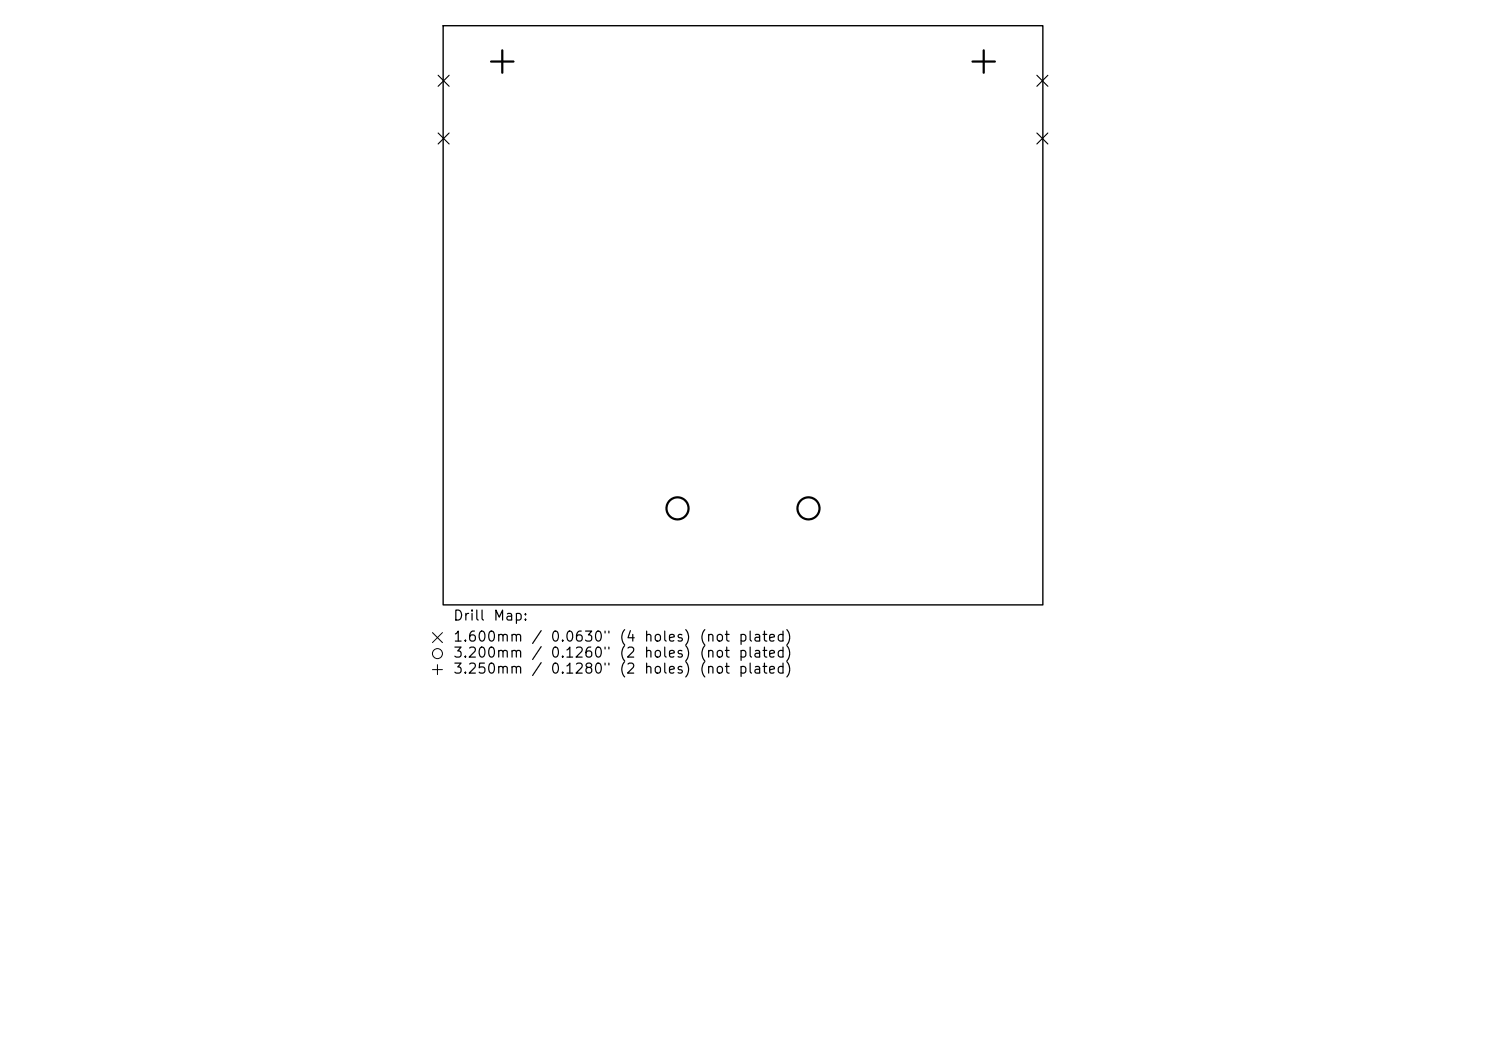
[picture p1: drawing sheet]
<svg xmlns="http://www.w3.org/2000/svg" width="297mm" height="210mm" viewBox="0 0 297 210" stroke-linecap="round" stroke-linejoin="round" font-family="sans-serif">
<defs><g id="words">
<g font-size="2">
<text x="90.4" y="124.5">Drill</text>
<text x="98.4" y="124.5">Map:</text>
<text x="90.4" y="128.7">1.600mm</text>
<text x="90.4" y="131.9">3.200mm</text>
<text x="106.1" y="128.7">/</text>
<text x="106.1" y="131.9">/</text>
<text x="109.9" y="128.7">0.0630&quot;</text>
<text x="109.9" y="131.9">0.1260&quot;</text>
<text x="123.6" y="128.7">(4</text>
<text x="123.6" y="131.9">(2</text>
<text x="128.6" y="128.7">holes)</text>
<text x="128.6" y="131.9">holes)</text>
<text x="139.6" y="128.7">(not</text>
<text x="139.6" y="131.9">(not</text>
<text x="147.4" y="128.7">plated)</text>
<text x="147.4" y="131.9">plated)</text>
<text x="90.4" y="135.1">3.250mm</text>
<text x="106.1" y="135.1">/</text>
<text x="109.9" y="135.1">0.1280&quot;</text>
<text x="123.6" y="135.1">(2</text>
<text x="128.6" y="135.1">holes)</text>
<text x="139.6" y="135.1">(not</text>
<text x="147.4" y="135.1">plated)</text>
</g>
</g></defs>
<path d="M88.6 5.1h119.8v115.8h-119.8z" fill="none" stroke="#000" stroke-width=".28"/>
<path d="M87.6 15l2.2 2.2M89.8 15l-2.2 2.2M207.2 15l2.2 2.2M209.4 15l-2.2 2.2M87.6 26.6l2.2 2.2M89.8 26.6l-2.2 2.2M207.2 26.6l2.2 2.2M209.4 26.6l-2.2 2.2" fill="none" stroke="#000" stroke-width=".22"/>
<g fill="none" stroke="#000" stroke-width=".44">
<circle cx="135.4" cy="101.6" r="2.2"/>
<circle cx="161.6" cy="101.6" r="2.2"/>
</g>
<path d="M98.2 12.3h4.4M100.4 10.1v4.4M194.4 12.3h4.5M196.6 10.1v4.4" fill="none" stroke="#000" stroke-width=".45"/>
<g fill="none" stroke="#000" stroke-width=".2">
<path d="M86.4 126.4l2 2M86.4 133.8h2M87.4 132.8v2M88.4 126.4l-2 2"/>
<circle cx="87.4" cy="130.6" r="1"/>
</g>
<use href="#words"/>
</svg>
